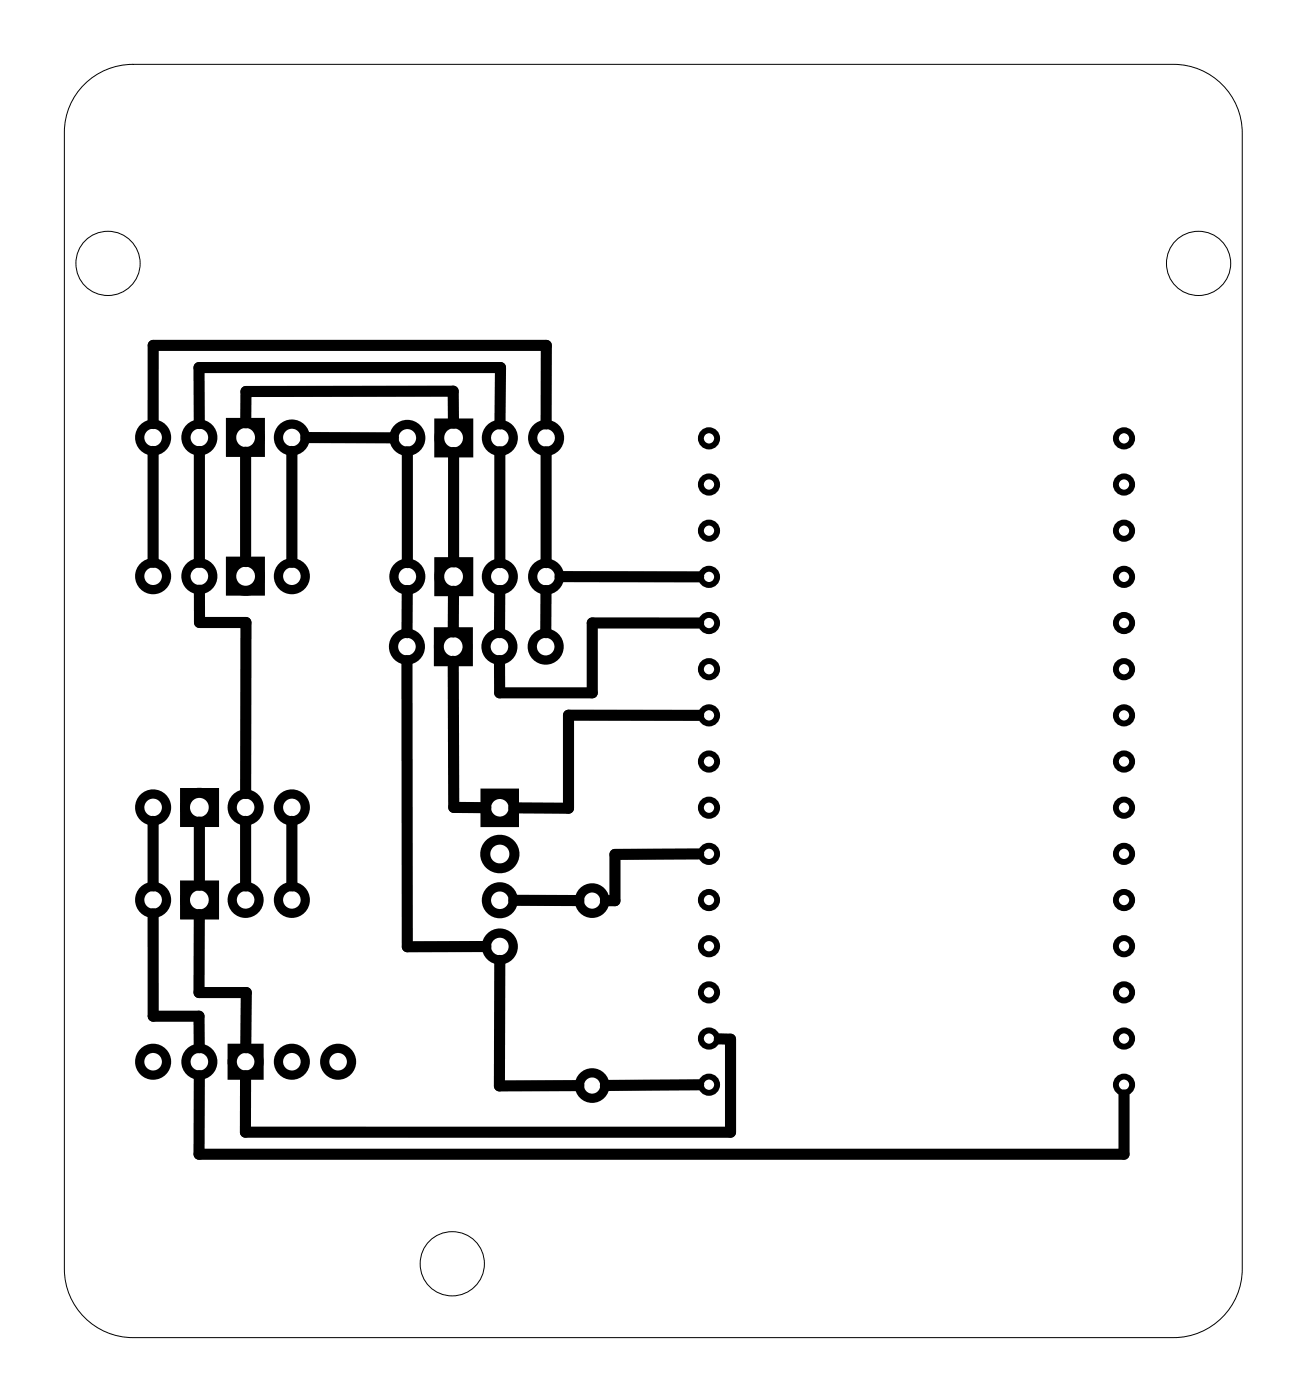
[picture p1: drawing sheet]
<svg xmlns="http://www.w3.org/2000/svg" width="72mm" height="77mm" viewBox="0 0 72 77" stroke-linecap="round" stroke-linejoin="round" font-family="sans-serif">
<g fill="none" stroke="#000" stroke-width=".05">
<path d="M4.6 4.6a3.8 3.8 0 0 1 2.7-1.1h57.1a3.8 3.8 0 0 1 3.8 3.8v62.4a3.8 3.8 0 0 1-3.8 3.8h-57.1a3.8 3.8 0 0 1-3.8-3.8v-62.4a3.7 3.7 0 0 1 1.1-2.7z"/>
<circle cx="5.9" cy="14.5" r="1.76"/>
<circle cx="65.8" cy="14.5" r="1.76"/>
<circle cx="24.8" cy="69.4" r="1.77"/>
</g>
<g fill="none" stroke="#000" stroke-width=".51">
<circle cx="8.4" cy="24" r=".74"/>
<circle cx="8.4" cy="31.7" r=".74"/>
<circle cx="10.9" cy="24" r=".74"/>
<circle cx="10.9" cy="31.7" r=".74"/>
<circle cx="16" cy="31.7" r=".74"/>
<circle cx="16" cy="24" r=".74"/>
<circle cx="22.3" cy="35.5" r=".74"/>
<circle cx="22.4" cy="24.1" r=".74"/>
<circle cx="22.4" cy="31.7" r=".74"/>
<circle cx="27.4" cy="35.5" r=".74"/>
<circle cx="27.5" cy="31.7" r=".74"/>
<circle cx="27.5" cy="24.1" r=".74"/>
<circle cx="30" cy="35.5" r=".74"/>
<circle cx="30" cy="31.7" r=".74"/>
<circle cx="30" cy="24.1" r=".74"/>
<circle cx="8.4" cy="44.4" r=".74"/>
<circle cx="8.4" cy="49.4" r=".74"/>
<circle cx="8.4" cy="58.3" r=".74"/>
<circle cx="10.9" cy="58.3" r=".74"/>
<circle cx="13.5" cy="58.3" r=".74"/>
<circle cx="13.5" cy="44.4" r=".74"/>
<circle cx="13.5" cy="49.4" r=".74"/>
<circle cx="16" cy="49.4" r=".74"/>
<circle cx="16" cy="58.3" r=".74"/>
<circle cx="16" cy="44.4" r=".74"/>
<circle cx="18.6" cy="58.3" r=".74"/>
<circle cx="27.5" cy="52" r=".74"/>
<circle cx="27.5" cy="49.5" r=".74"/>
<circle cx="27.5" cy="44.4" r=".74"/>
<circle cx="32.5" cy="59.6" r=".7"/>
<circle cx="32.5" cy="49.5" r=".7"/>
</g>
<g fill="none" stroke="#000" stroke-width=".55">
<circle cx="13.5" cy="24" r=".8"/>
<circle cx="13.5" cy="31.7" r=".8"/>
<circle cx="24.9" cy="35.5" r=".8"/>
<circle cx="24.9" cy="24" r=".8"/>
<circle cx="24.9" cy="31.7" r=".8"/>
<circle cx="10.9" cy="44.3" r=".8"/>
<circle cx="10.9" cy="49.4" r=".8"/>
<circle cx="27.5" cy="46.9" r=".8"/>
</g>
<path d="M12.6 30.8h1.7v1.7h-1.7zM12.6 23.2h1.7v1.7h-1.7zM24 34.7h1.8v1.7h-1.8zM24.1 30.8h1.7v1.7h-1.7zM24.1 23.2h1.7v1.7h-1.7zM10.1 43.5h1.7v1.7h-1.7zM10.1 48.6h1.7v1.7h-1.7z" fill="none" stroke="#000" stroke-width=".43"/>
<path d="M26.6 43.5h1.7v1.7h-1.7z" fill="none" stroke="#000" stroke-width=".42"/>
<path d="M12.7 57.5h1.6v1.6h-1.6z" fill="none" stroke="#000" stroke-width=".36"/>
<g fill="none" stroke="#000" stroke-width=".32">
<circle cx="38.9" cy="31.7" r=".45"/>
<circle cx="38.9" cy="26.6" r=".45"/>
<circle cx="38.9" cy="24.1" r=".45"/>
<circle cx="38.9" cy="29.2" r=".45"/>
<circle cx="38.9" cy="34.2" r=".45"/>
<circle cx="38.9" cy="39.3" r=".45"/>
<circle cx="38.9" cy="36.8" r=".45"/>
<circle cx="61.7" cy="31.7" r=".45"/>
<circle cx="61.7" cy="26.6" r=".45"/>
<circle cx="61.7" cy="24.1" r=".45"/>
<circle cx="61.7" cy="29.2" r=".45"/>
<circle cx="61.7" cy="34.2" r=".45"/>
<circle cx="61.7" cy="39.3" r=".45"/>
<circle cx="61.7" cy="36.8" r=".45"/>
<circle cx="38.9" cy="59.6" r=".45"/>
<circle cx="38.9" cy="46.9" r=".45"/>
<circle cx="38.9" cy="57.1" r=".45"/>
<circle cx="38.9" cy="54.5" r=".45"/>
<circle cx="38.9" cy="49.4" r=".45"/>
<circle cx="38.9" cy="52" r=".45"/>
<circle cx="38.9" cy="44.4" r=".45"/>
<circle cx="38.9" cy="41.8" r=".45"/>
<circle cx="61.7" cy="46.9" r=".45"/>
<circle cx="61.7" cy="52" r=".45"/>
<circle cx="61.7" cy="59.6" r=".45"/>
<circle cx="61.7" cy="57.1" r=".45"/>
<circle cx="61.7" cy="54.5" r=".45"/>
<circle cx="61.7" cy="49.4" r=".45"/>
<circle cx="61.7" cy="41.8" r=".45"/>
<circle cx="61.7" cy="44.4" r=".45"/>
</g>
<g fill="none" stroke="#000" stroke-width=".61">
<path d="M8.4 24.8v6.1M8.4 23.3v-4.3h21.6v4.3M10.9 23.3v-3.1h16.6v3.1M10.9 24.8v6.1M11 32.4v1.8h2.5v9.4M13.5 24.8v6.1M13.5 23.2v-1.7h11.4v1.8M16 24.8v6.1M16.8 24l4.8 .1M22.3 36.3l.1 15.7h4.3M22.4 32.4v2.4M22.4 24.8v6.1"/>
<path d="M24.9 36.3v8.1h1.8M24.9 32.5v2.2M24.9 24.9v6M27.4 32.4v2.4M27.5 24.8v6.1M30 32.4v2.4M30 24.8v6.1M30.8 31.7h7.6M38.4 39.3h-7.2v5.1h-3M38.4 34.2h-5.9v3.9h-5.1v-1.8M8.4 45.1v3.6M8.4 50.2v5.6h2.5v1.8"/>
<path d="M10.9 50.2v4.3h2.6v3.1M10.9 59.1v4.3h50.8v-3.2M10.9 45.2v3.4M13.5 45.1v3.6M16 45.1v3.6M27.4 52.8v6.9l4.4-.1M28.2 49.5h3.6M38.4 46.9h-4.6v2.6h-.6M38.4 59.6h-5.2M39.5 57.1h.6v5.1h-26.6v-3.1"/>
</g>
</svg>
